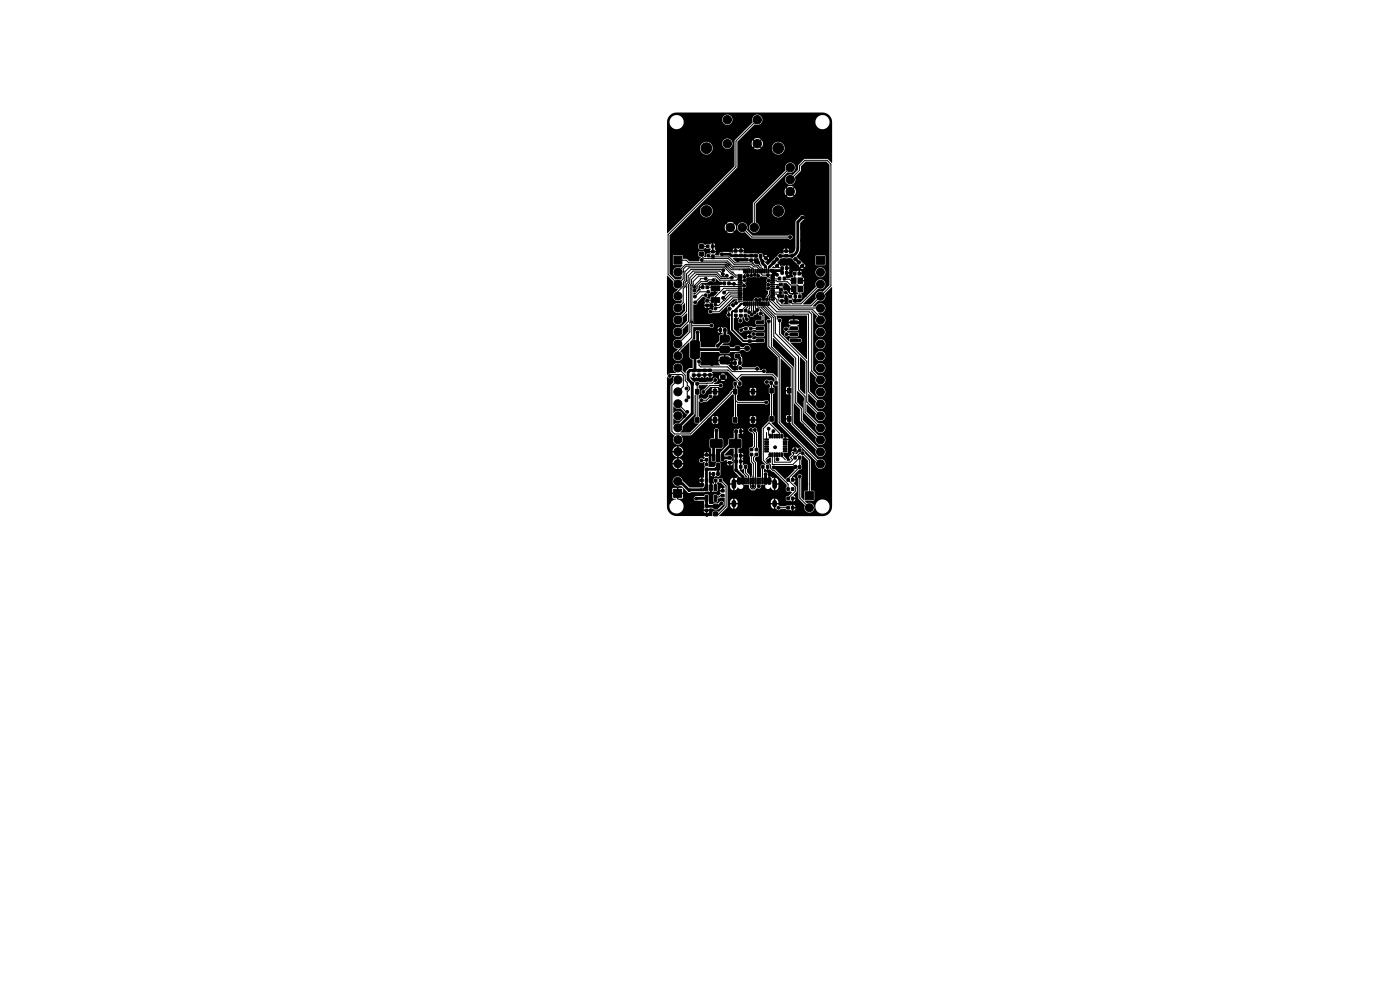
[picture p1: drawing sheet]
<svg xmlns="http://www.w3.org/2000/svg" width="297mm" height="210mm" viewBox="0 0 297 210" stroke-linecap="round" stroke-linejoin="round" font-family="sans-serif">
<g fill="none" stroke="#000" stroke-width=".6">
<path d="M153.1 53.9h1.8l.3 .4h5.2M161.4 54.6l.3 .7M161.8 55.5v.4l.6 .7M163.9 57.4l.9 .9M164.8 55l-1.6 1.7M165.5 54.3h2.5M165.9 57.4h-2.3l.5 .5v.7M165.9 56.9v1M168.7 54.9l.8 .8M170.2 46.2l-.9 .9-.1 6-.3 .6-.8 .5M146.9 73.7l.5 .5M147.4 74.2v4.1l-.2 .3"/>
<path d="M148 70.5v3.1l-.6 .6M150.6 78.6h-4.2l-.4 .4v1.5l.9 .9v6.3l-3.1 3M153.6 72h.1M153.7 76.5l.6 .5h1.6M153.7 71.9l-1.4 1.5M153.8 70v1.8M156.4 73.9l-.2 .3h-8.8M156.4 75.5l.6 .5v1M149.9 99.6v3.9M149.9 99.6h1.8l.6-.6v1.6M151.4 94.7v2.4M152 91.3v2.8"/>
<path d="M153.3 97.1v-.9l2.1-2.1h.6l.2 .1v5.5l1.4 1.5v.8M153.3 97.1h1.5M156.2 91.5v2.4M143.8 102.6h1l1.4 1.5M146.2 104.1h.1M147.7 105.8l2.2-.1 .1 1.7 2.3 .1 .8-.7M148.7 103.9h.1M149.9 103.4l-.6 .5h-2.9l-.2 .2M152.3 100.6h.1M162.4 100.6v1.4M162.4 100.7h.1"/>
</g>
<g fill="none" stroke="#000" stroke-width=".21">
<path d="M160.7 25.4l-4.6 4.5v5.5l-14.4 14.4v8.4l2.1 2.1M167.6 35.6l-7.6 7.6v5.1M167.6 38.1l2-2v-1l1.2-1.1h4.7l.8 .8v25.8l-4.3 4.3h-6.3l-.9-.9v-.4l-.4-.4h-.5M144.4 55.8l-.6-.6h1.8l.5 .5h8.1l1.1 1.2h3.5l.2 .2v.4M144.9 57.5h.1M145.6 59.6h.1M145.6 59.6l-.3 .3v.9M146.3 59v1.1l-.2 .2v7.9l-2.3 2.2M148.8 54.1v.2l.5 .6h5.2l1.3 1.3h3.7l.4 .4h.7l.4 .5v.4M148.9 55.1l.2 .3h5.2l1.2 1.1h3.5l.8 .6v.4M149.7 59.1h-1.1v.2l-1.3 1.3v.3M149.7 59.1h.1"/>
<path d="M149.9 59.7h-1.2l-.9 .9 .1 .5-.3 .3h-.3v.3M149.9 59.7h.1M150.1 59.6h.1M150.1 59.6l-.1 .1M150.1 52.3h-1.3M150.2 54.2l.3 .3h4.2l1.2 1.3h3.7M151.1 54.9h.1M151.2 54.5h.1M151.4 59.4h-1.1l-.2 .2M151.4 54.9h.1M153 59h.1M153.1 58.7h.1"/>
<path d="M153.3 58.1l-.6-.6h-5.7l-1 1v1.4l-.3 .3-.1 .8v5.1l-1.8 1.8M153.4 57.4l-.2-.2h-6.6l-1 .9v1.5M153.6 58.7h.1M153.7 59h.1M153.9 55.7h.1M153.9 56.4h-8.3l-.7 .7v2.1l-1.1 1.1M153.9 56.4l1.3 1.3h.2M153.9 56.5h.1M154 59h.1M154.1 56.1h.1M154.1 56.1h-8.7l-1.6 1.6M154.1 56.1l1.1 1.1h2.3l.3 .3"/>
<path d="M154.2 58.5h-.3l-.2 .2h-.7l-.8-.8h-4.8l-1.1 1M154.3 56.3h.1M154.4 59h.1M154.5 56h.1M154.7 56.2h.1M155 58.9h.1M155 59.4h.1M155.3 58.9h-.5l-.1 .1h-1.9l-.8-.8h-4.2l-1.1 1.1v.9l-.3 .3v7.8M155.4 57.7h.1M155.4 57.7l.6 .7h1M155.5 59.4h.1M156.8 57.2h.1"/>
<path d="M157 60h.4l.4 .4v.2M157 59.2h-.5l-.3 .2h-3.5l-.8-.8h-3.7l-1.2 1.1v.7l-.2 .2-.1 11-2.9 2.9v1M157 58.8h-1.1l-2.1-2h-7.6l-.9 .9v1.7l-.3 .3v1l-1.2 1.2v.9M157.5 48.3l2 2h8.1M158 59.5l-1 .1M158.2 57.5v.5l-.3 .3v.4M158.6 57.5v.9M159.4 57.5v.9M159.5 55.8l.6 .5h.6M159.6 55.8h.1M160.2 57.5v.8h-.1M160.4 54.3h.1"/>
<path d="M160.6 57.5l.1 .8 .1 .2M160.7 56.3h.1M160.7 56.3l.6 .6 .5 .1v.5M160.8 58.5h.1M161.4 57.5v.6l.3 .3h1.2M161.8 55.5v.2M162.2 57.5v-1l.4 .4v.6M163 59.5l.5 .5h.4M163 59.5h.1M163 56.7v.8M163.9 59.6h.8l.2 .2h2.1l.7 .7h1.4l.7 .6-.1 .3M163.9 59.2h1.4"/>
<path d="M164.1 58.6l-.2 .2M164.1 57.9v.3l-.2 .2M164.8 55h.1M165.8 55.7h-.3l-.7 .7M165.9 57.8h.1M168 54.2v.1M168.1 54.2v.1M168.6 58v1.3l-.2 .2h-.6l-.3-.3h-1.2M169.3 52.6h-.1M142.1 79.8l.3-.4h2.2l.4 .4v2.2l-1.2 1.1M143.8 78l1.6 1.6v1.1l.4 .5v.6l.4 .4v.5l-.4 .3v1l.3 .3M145.3 60.8h.1"/>
<path d="M145.3 60.8l-.4 .4v3l-1.1 1.2M146.4 68.3h.1M146.4 68.3v2.1l-2.6 2.6M146.8 69.1h4.2M146.8 68.5h.1M146.8 68.2h.1M147.2 78.6h.1M148.3 76.7v.8l.4 .3h5.7l1 1 6.7-.1M149.7 62.6h-.7l-1.5 1.6M150 60.9h1.8M150.2 61.9h-1.8l-1 1M150.6 78.6l3.9-.1 2.5 2.5v.4"/>
<path d="M153.6 76.6l.1 .1M153.8 71.8l-.1 .1M154.6 66.6h.1M154.6 66.2h.1M154.7 65.4l-.1 1.4M155.6 60.1l.1 .1M155.8 60.4h1.2M156.1 66.9v.8M156.1 64.3l-.4 .4h-.2M156.4 73.9h1.7M157 61.2h-3.4l-1.8 1.7v.6l-.2 .2h-1.6M157 63.2h-1.5l-3 2.9h-1.8"/>
<path d="M157 61.6h-2.9l-.5 .5M157 62h-2.4l-1.2 1.2M157 60.8h-5l-.2 .2-.2-.2M157 62.4l-2.1-.1-2.5 2.5h-.4l-.2-.2M157 62.8h-1.9l-2.5 2.5h-.6l-.2 .2M157 78.1l.2 .1h3.4M157.2 66.9v1l-.2 .2M158.2 66.9v.5l.2 .3M158.2 69.7h-.6l-.4 .4M158.2 64.4v.5l-1.1 1M158.6 64.4v.7l-.4 .5v.3M159 64.4l-.1 1.9"/>
<path d="M159.4 64.4l.1 2.3M159.8 70.9h1.4M159.8 64.4v1.6l.3 .3M160.2 64.4v1l.5 .4M160.4 63.6l.2 .1v.7M161.2 63.6l-.2 .1v.7M161.2 69.7h-1.9M161.4 66.5l.4 .5M161.4 64.4v.8l2.3 2.2v6.2l4.4 4.4v11.9l6 6M161.8 64.4v.7l2.3 2.3v3.9l4.7 4.7v9.5l1.2 1.2v2.5l4.1 4.1M161.8 67h.1M161.9 67v1.3"/>
<path d="M161.9 65.2h.1M162.2 64.4v.6l2.3 2.3v3.4l4.9 4.9v7.1l1.4 1.4v3.4l3.3 3.3M162.6 64.4v.4l1.8 1.8h7.1v16.5l2.6 2.6M163 64.4l1.8 1.8h6.9l.5 .5v12l1.9 1.9M163.1 68.2v5.3l2.2 2.2v14l8.8 8.7M163.7 66.4h.1M163.9 63.6v.2l1.6 1.5 8.6 .1M163.9 61.6h-.4l-.3 .2v.7l-.3 .3v.5l-.2 .2M163.9 62.4h.8l.5 .4v-.1M163.9 62h1.6l.1 .1M163.9 60.8h-.4l-.6 .4M163.9 62.8h-.4l-.3 .2v.7l2 2h7.2l1.7 1.7v.5"/>
<path d="M165 60.9l-.3 .3h-.8M165 60.9h.1M165.2 62.7h.1M165.4 68v2.9l5.7 5.7v8.7l3 2.9M165.6 62.1h.1M165.6 61.4l.5 .5v.7l-.3 .2M165.6 60.4h-2.6M166.7 62.1l.9 .8M166.8 70.9h1.6M168.4 61.3l.2 .2v.7M168.4 69.7l-.1 .1h-1.6M168.4 72.2h1.2"/>
<path d="M168.7 62.9l.1 .1M169.7 61.5v1.4M174.1 60.3l-4.2 4.2h-1.8l-.5-.5M143.8 80.6l-1.3 1.3v9.6l.6 .6h3.4l8.6-8.6 .2-.4h.7M143.8 85.7l1.7 1.7h.3M147.9 81.4h.1M147.9 81.4v7.9M149.9 97.5l-.2 .2h-.9M149.9 97.5h.1M149.9 97.5v1M149.9 99.6h.1M150.7 84.1l-.8 .8h-1.1"/>
<path d="M150.9 94.1h1.1l-.6 .6M151.7 80.6l-.6 .7-3.2 .1M152.3 99l-.3 .3M152.9 81.8h-2.3l-1.4 1.4M153.3 97.1h.1M155.9 82.6v-1.2l.1 3.5 .5 .4h6.1M156 83.6v5.5M156.2 93.9l-.2 .2M156.3 80.4l.9-.9h6.7l.7 .7v1.1M158.2 99v1.3l.6 .6v1.1M159.3 91.2l.8 .8v2.7l-.7 .7M159.4 96.4v1.5l.4 .4v4.8"/>
<path d="M160.1 91.2v.2l.4 .4v3.6M160.5 96.4l-.7 .6v.7l.5 .4v5.3l-.3 .3h-.5l-.3-.3 .1-1.4M161.8 99v3M162.6 91.7v1.5M162.6 81h.8l.3 .3v1.6M163.1 90.9v1.3l.2 .3M163.1 96.5h.2l-.8 .9M163.7 83.4v6M163.8 96.5v2.1h4.4l1.5-1.5v2l-2.5 2.4v.3l1.5 1.5v.9l-1.5 1.5M163.9 98.5v.1M164.1 91.5l-.3 .2v.8M164.4 98.5v.1"/>
<path d="M164.8 96.5l.1 .9M165.3 92.5v-.6l-2.2-2.2-1.2 1.2v6.7l.8 .8h.5l.2 .2v.7l.5 .5h.3l3 2.9v1.1M165.8 96.5v.3l.8 .7M168.7 97l1-.9h.6l1.4 1.5v7.6M169.2 95.5v.4l-.2 .2M169.7 95.5l-.6 .6-1-.1 .2 .4-.6 .7 .5 .4-.6 .5h-3.3v-1.5M149.9 105.7h.1M149.9 103.4h.1M151.8 101.9v1.5M152.9 101.9l1.1 1.2v4.4l-1.6 1.6h-.6M153.3 105.1h-.4l-.4 .3h-.4l-.3 .3M155.9 101l.1 .2h.6l.2 .2v.6h-.5l-.6 .7"/>
<path d="M159.8 103.1l-.1 .1M160.3 102v.1M160.3 100.9v.1M160.8 102v1l.2 .2M163.3 100.7l-.1 .1v1.2h.5l.6 .7M165.2 107.7h-.1M165.2 107.7h2M169.7 101.1v4.6l2 2"/>
</g>
<g fill="#000">
<path d="M142.1 24.5l.7-.5 .7-.1h31a2.04 2.04 0 0 1 2 2v8.6l-1-.8h-4.9l-1.2 1.3-.1 1-1.1 1.1a1.1 1.1 0 0 0-1.6 .9 1.1 1.1 0 0 0 1.4 1.2 1.1 1.1 0 0 0 .6-1.7l1.3-1.2v-1l1-1h4.4l.7 .7v25.5l-1.5 1.4a1.09 1.09 0 0 0-1.2 .2 1.09 1.09 0 0 0-.2 1.3l-1.2 1.2-1.6-.1 3.2-3.2a1.08 1.08 0 0 0 1.6-.8 1.08 1.08 0 0 0-1.3-1.2 1.08 1.08 0 0 0-.7 1.6l-3.3 3.2h-1.6v-.4l-.3-.3 .2-.1 .5 .2v-1.2l-.4 .3-.6-.1-.4-.6 1 .3v-.8h-.6v.5h-.4l-.3-.3-.6 .1-.4-.8 .3-.3v-.5h.7l.7 .7v.3h.7l.2 .2v.9l.9-.1-.1 .4-.4-.2v1.2l.4-.2 .6 .1 .3-.3-.2-1 .5-.2v-1.2l-.2-.3 .3-.2v-.5h-.8v-.3h.8v-.5l-.1-.2-.5-.1 .1-.4h-.5l-.2-.3h.7v-.2h2.9v.2a1.06 1.06 0 0 0 1.6 .8 1.06 1.06 0 0 0 0-1.8 1.06 1.06 0 0 0-1.6 .8h-2.9l-.4-.3v.5h-.3v-.5l-.4 .2-.6-.1-.3 .3 .2 .9-.5 .1-.2 .2-.7-.1-.2-.4 .5-.1 .3-.4h-.5v.5h-.3v-.8h.8l-.1-.3 .1-.4h-.5v.7h-.3v-.8h3.1l.4 .1 .3-.1-.3-.3-.4 .3h-3.1v-.2h.8l-.1-.2-.4-.2v.4h-.3v-.4l-.3 .2-.9-.1-.1-.4-.4 .4 .4 .3v.2h-.3l-.3-.3-.3 .3h-.7l.3-.4 .2 .2 .8-.9-.2-.2 .5-.4v-.3l.4-.1h2.3l.1 .4 1.3 1.1 .1 .4 .4-.3h.4l.3 .3 .1-.3v-.3l-.4 .3h-.4l.5-.6-.4-.1-1.2-1.3h4.1l.1 1.8 1.8 .1 .2-.2v-1.7l-.1-.2h-1.8l-.2 .2-4-.1a2.23 2.23 0 0 0 .8-1.6v-5.4l.6-.7a.53 .53 0 0 0 .2-.8 .53 .53 0 0 0-.9 .1l-.9 1.1-.1 5.6a1.16 1.16 0 0 1-.9 1.2h-.5l.1-.4h-1.2l.1 .4h-1l-.4 .6-.3 .1-1.7 1.7-.6-.5 .1-.2 .4-.2-.6-.5h.5l.3 .3v-.6l-.3 .3h-.5l-.3-.6h.2l.4 .4 .3-.3-.4-.2-.5 .1-.3-.4-.7 .1-.3-.2-2.9 .1 .1-.4h-2.4l.1 .4-.6-.4h-1.8a.61 .61 0 0 0-.5 .8h-.8l-.2-.3 .2-.4h-1.2l.1 .5a.55 .55 0 0 0-.7-.2 .55 .55 0 0 0-.2 .7h-.4l.1-1-.4-.3h-.7l-.2 .3v.7l.5 .4-.3 .4-.1 .4h-2l-.6-.5h-.8l-.2-.8h-1.8l-.1 .2v1.8l.1 .1h1.9l-.4 .6a1.09 1.09 0 0 0-1.5 .3 1.09 1.09 0 0 0 .3 1.5 1.09 1.09 0 0 0 1.4-.1v.5l-.2 .3h-1.1l-1.3-1.3v-6h6.1l.1 .6 .2 .3h.8l.3-.3 .5 .2 .6-.2 .2 .2-.2 .4h.5l-.1-.5h.4v.5h.4v-.1h15.6l-.1-.3-.3-.1-.1 .4h-.3v-.4l-.3 .1-.1 .3h-14.4h4.1v-.5h.3v.5l1.6-.1-.1-.2-.4-.2v.5h-.3v-.5l-.4 .2-.3-.2h-.5l-.4 .4h-3.6l-.2-.2 .1-.4h-.4v.3h-.3v-.6h.7l-.1-.3-.2-.2-.1 .5h-.3v-.5l-.4 .3-.6-.2-.3 .3-.5-.3h-.7l-.4 .3h-6.1l.1-2.1 1.7-1.7h9.9l.3 .8 .5-.6 .3 .3-.6 .5 .1 .1a1.19 1.19 0 0 0 1.4-.1l-.6-.5 .2-.3 .6 .6 .2-.8h.3v.1a1.14 1.14 0 0 0 1.6 .9l1.5 1.4h7.7a.52 .52 0 0 0 .8 .1 .52 .52 0 0 0 0-.8 .52 .52 0 0 0-.8 .1h-7.5l-1.3-1.2 .2-.6h.3a1.1 1.1 0 0 0 1 1.1 1.1 1.1 0 0 0 1.2-.9 1.1 1.1 0 0 0-.8-1.2v-2.5h3.5a1.35 1.35 0 0 0 1.8 1.3 1.35 1.35 0 0 0 .4-2.3 1.35 1.35 0 0 0-2.2 .8v.2h-3.5v-1.4l2.8-2.8h3.3l.3 .9 .5-.6 .3 .2-.6 .6a1.18 1.18 0 0 0 1.5 0l-.6-.6 .2-.2 .6 .6 .1-.1a1.19 1.19 0 0 0-.1-1.4l-.6 .6-.2-.3 .6-.5-.1-.1a1.19 1.19 0 0 0-1.4 .1l.6 .5-.3 .3-.5-.6-.3 .6h-3.3l4-4a1.1 1.1 0 0 0 1.6-.9 1.1 1.1 0 0 0-1.4-1.1 1.1 1.1 0 0 0-.6 1.6l-6.9 6.9-.1 4.2-.5 .4-.3 .6h-.3a1.09 1.09 0 0 0-1.1-1 1.09 1.09 0 0 0-1.1 1h-.3l-.2-.7-.6 .6-.2-.2 .6-.6-.1-.1a1.19 1.19 0 0 0-1.4 .1l.6 .6-.3 .2-.5-.6-.3 .7h-9.9l3.5-3.5h1.2a1.35 1.35 0 0 0 1.9 1.3 1.35 1.35 0 0 0 .3-2.3 1.35 1.35 0 0 0-2.2 .8v.2h-1.2l9.1-9.2v-5.1h3.1l.2 .8 .5-.5 .3 .2-.6 .5 .1 .1a1.19 1.19 0 0 0 1.4-.1l-.1-.1h2.5a1.35 1.35 0 0 0 1.8 1.4 1.35 1.35 0 0 0 .4-2.3 1.35 1.35 0 0 0-2.2 .7v.2h-2.5l-.5-.4 .3-.2 .5 .5 .1-.1a1.19 1.19 0 0 0-.1-1.3l-.5 .5-.3-.2 .6-.6h-.1a1.19 1.19 0 0 0-1.4 0l.6 .6-.3 .2-.5-.5-.2 .6h-3.1v-.4l3.7-3.6h.1a1.09 1.09 0 0 0 1.5-.6h11.3v.2a1.51 1.51 0 0 0 2.3 1.2 1.51 1.51 0 0 0 0-2.6 1.51 1.51 0 0 0-2.3 1.2h-11.3v-.1a1.11 1.11 0 0 0-1.2-1.4 1.11 1.11 0 0 0-.8 1.7l-3.9 3.8v5.5l-14.2 14.2-.1-18.2h7a1.35 1.35 0 0 0 1.9 1.4 1.35 1.35 0 0 0 .3-2.3h2.5v.2a1.09 1.09 0 0 0 1.7 .8 1.09 1.09 0 0 0 0-1.9 1.09 1.09 0 0 0-1.7 .9l-2.6-.1a1.35 1.35 0 0 0-2.1 1h-7v-5.5h.5v.2a1.5 1.5 0 0 0 1.9 1.4 1.5 1.5 0 0 0 1-2.1h8.3v.2a1.09 1.09 0 0 0 1.7 .8 1.09 1.09 0 0 0 0-1.8 1.09 1.09 0 0 0-1.7 .8h-8.3l-.1-.2a1.51 1.51 0 0 0-1.6-.7 1.51 1.51 0 0 0-1.2 1.4h-.5l.2-.7zM170.9 34.3h4.4v2.7h-2.6v2h2.6v2.7h-2.6v2h2.6v5h-5.4v-.4a.18 .18 0 0 0 .3 .1 .18 .18 0 0 0 0-.3l-.3 .2v-.5h4.9v-1.4h-4.9v-.5h4.9v-1.7h-2.6v-3h2.6v-1.7h-2.6v-3h2.6v-1.7h-3.9zM141.5 58.5l1.4 1.2a1.16 1.16 0 0 0 .9 1.7l-.2 .2a1.31 1.31 0 0 0-.5 2 1.22 1.22 0 0 0 1.5 0v.5l-.2 .3a1.08 1.08 0 0 0-1.6 .7 1.08 1.08 0 0 0 1.2 1.3 1.08 1.08 0 0 0 .8-1.6l.5-.5v1.6l-.9 1a1.08 1.08 0 0 0-1.6 .8 1.08 1.08 0 0 0 1.2 1.2 1.08 1.08 0 0 0 .8-1.5l1-.9v1.6l-1.4 1.4a1.08 1.08 0 0 0-1.6 .7 1.08 1.08 0 0 0 1.2 1.3 1.08 1.08 0 0 0 .8-1.6l1.2-1.2v1.6l-1.6 1.7a1.1 1.1 0 0 0-1.6 .7 1.1 1.1 0 0 0 1 1.4l-.2 .2a1.33 1.33 0 0 0-.5 2 1.06 1.06 0 0 0 1.6-.2 1.06 1.06 0 0 0-.4-1.5l1.9-2v3a.84 .84 0 0 0 .7 .7v1.7l-.8 .2-.5 .5-.2 .5-.6-.6a1.08 1.08 0 0 0-.5-1.5 1.08 1.08 0 0 0-1.5 .6 1.08 1.08 0 0 0 .6 1.4h-1.1l-.8 .4zM148.2 60.7l.6-.7h1.1l.6-.3h.4a.54 .54 0 0 0 .9 0 .54 .54 0 0 0-.2-.8l1 .8 .5 .1v.2h.6v.2l-.6 .1-.1 .2-2.1-.1-.3 .2-.3-.2-.7 .1-.4-.2v.6l-.2 .2h-.5l.2 .5-.4 .1-.8 .7-.4 .1v-.4a.53 .53 0 0 0 .8-.5l.3-.4v-.5l.7 .1v-.5l-.3 .1-.1 .3zM155.4 54.8h3.3l.1 .2h1.2v-.2l.8-.1 .5 .9v.5l.3 .4h-.2l-.5-.5a.81 .81 0 0 1-1-.4l.1-.3-3.9 .2zM158.4 58.9l.5-.1a.73 .73 0 0 0 .9-.1l.5 .1a.62 .62 0 0 0 .7 .2 .62 .62 0 0 0 .4-.5l1.5 .4 .4-.1v.2a.58 .58 0 0 0-.7 .3 .58 .58 0 0 0 .1 .7l-.2 .3 .1 .4a.58 .58 0 0 0 .3 1v.7l-.3 .6a.7 .7 0 0 0-.4 .8h-.5a.59 .59 0 0 0-.2-.6 .59 .59 0 0 0-.7 0 .54 .54 0 0 0-.7 0 .54 .54 0 0 0-.2 .6h-2.1l-1.1 .5-.1-.4h.8l.2-.2v-2.5a.59 .59 0 0 0 .7-.4 .59 .59 0 0 0-.3-.8 .59 .59 0 0 0 .5-.3 .59 .59 0 0 0-.2-.7zM147.1 64.6h.1a.52 .52 0 0 0 .5 0 .52 .52 0 0 0 .3-.5l1.1-1.2h.2a.54 .54 0 0 0 .7 .1 .54 .54 0 0 0 .2-.6l.4-.1 .2-.5 1.6 .1-.9 1-.7 .1-.1 .4-.9-.1-.3 .3 .1 .6-.2 .4h1.2l-.2-.4 .2-.2 .2 .3 .5 .1 .2 .6-.2 .4 .1 .4h-.3a.52 .52 0 0 0-.7 0 .52 .52 0 0 0 0 .7 .52 .52 0 0 0 .7-.1h1.6l2.9-2.9h.8v.3a.62 .62 0 0 0-.8 .4l-.4 .1-.2 .2v.4h-.4l-.4 .4 .1 1.1a.56 .56 0 0 0-.1 .7 .56 .56 0 0 0 .7 .2v2.8l2.6 2.6 1.8 .1 2.8-.1 .2-.7-.3-.3h-1.4l-.4 .3h-.6l.1-.4h-1.3l.2 .4h-.7l-.8-.8 1.8 .1v-.5h.3v.5l.7 .1 .3-.2 .4 .3 1.4-.1 .2-.2v-.5l-.2-.3-1.8 .1a.56 .56 0 0 0-.9 .3l-.6 .1-.3 .3h-1.3l-1.2-1.2h.8a.54 .54 0 0 0 .5 .6 .54 .54 0 0 0 .6-.5l.3 .1h.4l.2-.2 .4 .2h.4l.3-.2 .8 .2h1.4l.2-.3v-.5l-.3-.3h-1.4l-.3 .3-1.1-.2-.3 .3-.3-.3h-.4l-1.2 .5-.2 .3h-.8l-.2-.3v-2.2h.2v-.5l.3-.1 .1 .6 .4-.2 .2 .2a.51 .51 0 0 0-.4 .7 .51 .51 0 0 0 .7 .3 .51 .51 0 0 0 .3-.7v-.4a.28 .28 0 0 1 .3 0 .28 .28 0 0 1 .1 .3 .52 .52 0 0 0 .9 .4 .52 .52 0 0 0-.1-.9v-.5l.3 .1a.51 .51 0 0 0 .4 .4 .51 .51 0 0 0 .5-.1l.1-.3 .4-.1 .2-.4h.2l.1 .4 .3 .3 .4 .1v.7l-1.2 .1-.2 .3 .1 .6 .3 .1h1.3l.3-.1v-1.9l-.3-.6-.3-.3h-.4v-.4l-.6-.5a.4 .4 0 0 1 .4-.1 .4 .4 0 0 1 .2 .4l2.1 2.1v.2a.52 .52 0 0 0-.6 .2 .52 .52 0 0 0 .1 .7v4.9l2.2 2.4v4.1l-1-.8h-1.6a.54 .54 0 0 0 0-.8 .54 .54 0 0 0-.8 .1h-.5a.54 .54 0 0 0-.2-.7 .54 .54 0 0 0-.7 .1h-2.7l-.3-.3 .3-.5v-1.1l-.7-1.1-.9 .1-.1 .2v.6a.56 .56 0 0 0 .6 .4v.3l-.3-.1v1.2l.4-.2 .3 .2-.3 .4 .1 .5h-1.1l-1-1 .4-.2h.5l.1 .2 .3 .1v-.4l-.9 .1 .1-.5 .8 .1v-.5l-.3 .1-.1 .3h-.4v-.2h-2.6l.1 .5 .3 .4h-4a.47 .47 0 0 1 0-.8l-.1-.3-.3-.2 .1-.2h3.9v.3h2.6v-.3l-.1-.3-.5-.3h-.5v.9h-.3v-.9l-.8 .1-.4 .5h-3.9l.1-.3 .1-1h3.8l.5 .4h1.4l.6-.4h1.3l.5-.1 .4-.4 .7 .1a.71 .71 0 0 0 1.1 0 .71 .71 0 0 0-.2-1.1 .71 .71 0 0 0-1 .4h-.6l-.4-.3h-.6l-.5 .4h-.7l-.5-.5h-1.3l.3-.4h1l.3-.2 .1-.2v-1l-.1-.3-.5-.2v-1.2l-.3-.2-.6 .1-.4-.2v1.2h.3l-.1 .3a.58 .58 0 0 0-.7 .5v1l-.6 .6-.1 .6-3.1 .1-.3-3.5h3.8l.2 .3 .3 .1v-.4h-4.3a.5 .5 0 0 0-.5-.2 .5 .5 0 0 0-.4 .4v1.6h-.7l.3-.4v-1.8h5.6v-.4l-.3 .1-.2 .3h-5.1v-.4h3.5a.51 .51 0 0 0 .7 0 .51 .51 0 0 0 0-.7 .51 .51 0 0 0-.8 .1h-3.4v-3.8h2.3l.2 .3 .6 .1 .4-.4-.4-.1v.5h-.3v-.5l-2.8 .1zM146.5 79.9l.4 .3h.5l.3-.2 .4 .2v-.5h.3v.5l.5-.3 .4 .2v-.4h.4v.4l.3-.2 .8 .2 .3-.2h1.5l.1 .6 .4-.5h.5l.4 .5 .2-.4-.2-.5-.4 .4h-.5l-.4-.4-.1 .3h-1.5l.1-.2h-.4v.4h-.3v-.4h-3.2v.5h-.3v-.6l.2-.2 5.7-.1 .5 .5 .4-.5-.4-.1-2.2 .1-.2-.4 .2-.1h3.1l2.2 2.2-.1 .2-.2-.3h-.4l-.3 .1v.6l.1 .7-.2 .5h-.3l-.3 .6-6.2 6.1-.1-1-.3-.2v-3.3a.66 .66 0 0 0 1 .2h.8l.6-.6a.6 .6 0 0 0 .6-.7h1l.2-.7h-.6v.7h-.3v-.7h-.5l-.1 .4a.52 .52 0 0 0-.7 .6l-.5 .4h-.5a.57 .57 0 0 0-.9 .2l-.1-.9 .3-.2v-1.1l-.3-.3v-.5l.2-.1 1.8-.1-1 1.1a.51 .51 0 0 0-.5 .5 .51 .51 0 0 0 .6 .5 .51 .51 0 0 0 .4-.6l.5-.6h.8v.4h1.4v-.4l-.3-.2h-.3v.6h-.3v-.6h-.4l-.1 .2h-.8l.5-.4h1.8a.51 .51 0 0 0 .8 0 .51 .51 0 0 0-.1-.7 .51 .51 0 0 0-.7 .1l-1.1-.1 .2-.3 .4-.1 .2-.3 1.1 .1 .5-.1-.4-.5-.5 .5h-.7a.55 .55 0 0 0-.6-.6 .55 .55 0 0 0-.4 .7l-.3 .2-1.2 .1h-1.3l-.3-.2h-.4l-.4 .2-.8-.8zM165 63.3h.4l-.1 .4h1.2l-.2-.4 .1-.7h.4l.6 .8-.3 .3v.5l.6 .4h-1.9l-.1-.2 .7-.1 .1-.3h-.5v.4h-.3v-.4h-.5zM169.7 75.7l1.1 1.1v6.8l-1.1-1.1zM164.7 66.9h6.5v9.3l-3.5-3.4 1.6-.1a.54 .54 0 0 0 .8-.5 .54 .54 0 0 0-.8-.5h-1.6l-.2 .1-.2 .6-1.6-1.6v-1h.5l.1 .3 .4 .2a.54 .54 0 0 0-.3 .8 .54 .54 0 0 0 .8 .1l.5 .3h1.4l.3-.2v-.6l-.2-.3h-1.5l-.4 .2-.4-.3 .3-.2h2.1l.1-.7-.3-.3 .3-.2 .1-.4h-2.2l.1 .4 .3 .2-.3 .4h-.3a.5 .5 0 0 0-.5-.2 .5 .5 0 0 0-.4 .5h-.5v-1.4l.2-.2 3.6-.1-.2-.3h-.7v.4h-.3v-.4h-.6l-.4 .4h-1.4a.53 .53 0 0 0-.4-.7 .53 .53 0 0 0-.7 .4zM141.5 80a.6 .6 0 0 0 .6 .2 .6 .6 0 0 0 .5-.5l.5 .1a1.16 1.16 0 0 0-.2 1.3l-.7 .7v9.7l.9 .9a1.08 1.08 0 0 0 .2 1.8 1.08 1.08 0 0 0 1.6-.8h5.6v1.4l.4 .4v2.6l.2 .2h.5l.3-.3v-2.5h1.2l.3-.4v-1.5l-.2-.3-.7-.1v-1.4a.51 .51 0 0 0-.4-.6 .51 .51 0 0 0-.6 .4v1.6l-.7 .1-.3 .4h-5.6l-.2-.6-.2-.4 2.1-.1 2.7-2.7 1.7 .1a1.02 1.02 0 0 0 1.4-.1v-.4h-.6v.7h-.3v-.7h-.5v.4h-1.7l1.1-1.1h.6v.4h1.4v-.4l-.3-.2h-.3v.6h-.3v-.6h-.4l-.1 .2h-.6l5-4.9 .3 .2v1.2v3.3l-.3 .2v1.2l1 .1 .2-.2 2.5 .1a1.02 1.02 0 0 0 1.3-.1v-.4h-.5v.7h-.3v-.7h-.5v.4h-2.5v-1.1h2.5v.4h1.3v-.4l-.1-.2h-.4v.6h-.3v-.6h-.4l-.1 .2h-2.5l-.3-.2v-2.6h5.9a.51 .51 0 0 0 .7 0 .51 .51 0 0 0 0-.8 .51 .51 0 0 0-.8 .1h-5.5l-.3-.2v-1l.3-.2h2.5l.2 .3a.85 .85 0 0 0 1.1-.2v-.5h-.5v.7h-.3v-.7h-.5v.4h-2.5v-1.1h2.5v.4h1.3v-.4l-.2-.2h-.3v.6h-.3v-.6h-.4l-.1 .2h-2.5l-.3-.1 .1-.7 .4 .2h.4l.2-.2v-.6l-.6-.8 .6-.5h6.4l.5 .6v.3l-.2 .3-.3-.3h-.7a.52 .52 0 0 0-.8 0 .52 .52 0 0 0 .1 .8 .52 .52 0 0 0 .7-.1l.3 .4v.3l-.3 .2v1.1l.3 .2v4.5l-.3 .2v1.1l-1.5 1.5v6.8l.8 .8-.1 .2-.3-.2-.6 .2 .1 2.4-.5 .1-.4-.1v-3l-.4-.5v-.5l.2-.2 .5-.1 .1-.2v-.4l-.2-.3 .2-.3v-.4l-.2-.3v-3.2l-.1-.2a.82 .82 0 0 0-.5-.8l-.5 .2a.54 .54 0 0 0-.9 .1 .54 .54 0 0 0 .6 .7l.3 .4v2.5l-.8 .6v.4l.2 .3-.2 .3v.4l.2 .3v1.1l.4 .5-.1 2.7h-.3l-.1-.5-.5-.5 .1-1.5-.3-.2-.6 .1-.2-.2 .2-.4h-.4v1.7l.4-.3 .2 .1v.9l.5 .8h-.3l-1.2-1.5 .1-2.4h.3v.4h.4l-.2-.4 .2-.5h-.4v.5h-.3v-.8h.7l-.1-.3-.3-.1v.4h-.3v-.4h-.3v-.9l.5-.1 .2-.3v-1.5l-.2-.3-.5-.1v-.8l.9-.1 .1-.4h-.4v.5h-.4l.1-.8h.7l-.1-.3-.3-.1v.4h-.3v-.4l-.4 .2-.6-.1-.3 .1-.1 1.8-.9 .2-.2 1.1-1.7 1.9v1.6l.1 .3h.6l.3-.4h.5l-.1 .4h1.3l-.3-.4 .2-.3-.2-.6-1.4-.1v-.2l1.2-1.2h.6l.1 4.6 1 1.2-.5 .4-.4-.1v.6h-.3v-.6l-.4 .3-.2 .9h.5v.3h-.5v.5l.2 .4 .4 .3v-.5h.3v.5l.4-.2 .3-.4a.63 .63 0 0 0 .9 .3 .63 .63 0 0 0 .3-.8h1.2v.6l.6 .5h.6l.4-.5a.6 .6 0 0 0 .8 .1 .6 .6 0 0 0 .2-.8l.8 .1a.66 .66 0 0 0 .4 .8 .66 .66 0 0 0 .8-.3l.2 .3 .4 .3 .1-.5h.3v.5l.3-.2 .3-.3v-.7h-.5v-.3h.5v-.6l-.3-.4-.3-.2v.6h-.3v-.6l-.4 .2-.4-.4-.1 1.6-.2-.1v-.4l-.2-.1 .2-.2-.2-1.1a.57 .57 0 0 0-.2-.6 .57 .57 0 0 0-.6-.1v-.6a.32 .32 0 0 1 .5 .2l.1-.6h.3v.6l.3-.1 .4 .4 .4 .1 2.8 2.7-.1 1.3 .2 .2 .6-.1 .4 .2-.7 .8-.5 .2-.1 .6 .3 .2 .6-.1 .3 .2h.5l.3-.3-.4-.1v.4h-.3v-.5l.2-.2h.5l-.1-.4-.3-.2 .7-.8v-1l-.7-.7 .3-.2 .1-.4h-.5l-.2-.2 .7-.2-.4-.3v.4h-.3v-.4l1.6-1.6 .5-.2-.1-1.8 .1-.3 .1-.7h.2l1 1.1v6.3l-.7 .2-.1 1.9-.6-.6v-4a.52 .52 0 0 0 .1-.7 .52 .52 0 0 0-.8 0 .52 .52 0 0 0 .1 .7v4.2l1.4 1.5a1.06 1.06 0 0 0 .8 1.5 1.06 1.06 0 0 0 1.1-1.4h.3v.3a1.51 1.51 0 0 0 2.3 1.1 1.51 1.51 0 0 0 0-2.5 1.51 1.51 0 0 0-2.3 1.1h-.3l-.1-.1a1.15 1.15 0 0 0-1.4-.5l-.5-.5h1.9l.2-.2-.1-1.8-.7-.2v-6.5l-1.2-1.3-.1-.4-.5-.2-.2-.6h-.5a.34 .34 0 0 1-.6-.1l-.3 .7-.5 .1a.38 .38 0 0 0-.1 .6l-.6 .7 .3 .6-.2 .1h-.6v-.3l-.7-.7v-.6l.9-.1 .1-.7 1.3 .1v-.5l-.3 .1-.1 .3h-.9l.1-1.9h-.7l-.2-.3h.9l-.1-.2-.5-.1v.3h-.3v-.3l-.2-.1-.1-.7-.4-.1-2.1-2.2 .7-.3-.1-1.1-.2-.2v-4.5l.3-.2-.1-1.1-.2-.2 .1-.6 .3 .3h.6v8l8.1 8.1a1.08 1.08 0 0 0 .8 1.5 1.08 1.08 0 0 0 1.2-1.2 1.08 1.08 0 0 0-1.6-.8l-7.9-7.9 1.2-.1 .1 .2 .4 .1v-.7h-.5v.4h-1.2v-1.1h1.2v.4h.5v-.6h-.4l-.1 .2h-1.2v-4.9h1.2l.1 .2 .4 .1v-.7h-.5v.4h-1.2v-1.1h1.2v.4h.5v-.6h-.4l-.1 .2h-1.2l.1-6.3 2.1 2.1v3.9l-.2 .1v1.6h.2v4.3l-.2 .1v1.6l5.5 5.7a1.07 1.07 0 0 0 .9 1.5 1.07 1.07 0 0 0 1.1-1.3 1.07 1.07 0 0 0-1.6-.7l-5.1-5.2v-11.8l-4.4-4.4v-1.8l4.5 4.4v9.5l1.2 1.2 .1 2.6 3.3 3.4a1.07 1.07 0 0 0 .8 1.5 1.07 1.07 0 0 0 1.2-1.2 1.07 1.07 0 0 0-1.5-.8l-3.3-3.2v-2.6l-1.2-1.2v-2.4l1.4 1.3v3.4l2.6 2.6a1.08 1.08 0 0 0 .7 1.6 1.08 1.08 0 0 0 1.3-1.1 1.08 1.08 0 0 0-1.5-.9l-2.5-2.5v-1.6l2 2a1.07 1.07 0 0 0 .8 1.6 1.07 1.07 0 0 0 1.2-1.3 1.07 1.07 0 0 0-1.5-.7l-2.1-2.1v-1.6l1.6 1.6a1.07 1.07 0 0 0 .8 1.5 1.07 1.07 0 0 0 1.2-1.2 1.07 1.07 0 0 0-1.5-.8l-1.7-1.6h1.1a1.06 1.06 0 0 0 1.4 1 1.06 1.06 0 0 0 .4-1.7 1.06 1.06 0 0 0-1.8 .5v.2h-1.1l-.1-.2v-4.1l1.3 1.3a1.07 1.07 0 0 0 .8 1.5 1.07 1.07 0 0 0 1.2-1.2 1.07 1.07 0 0 0-1.5-.8l-1.1-1.1v-.5h.5a1.06 1.06 0 0 0 1.4 1.1 1.06 1.06 0 0 0 .4-1.8 1.06 1.06 0 0 0-1.8 .5v.2h-.5v-2.6h.5a1.06 1.06 0 0 0 1.4 1.1 1.06 1.06 0 0 0 .4-1.7 1.06 1.06 0 0 0-1.8 .4v.2h-.5v-2.5h.5a1.06 1.06 0 0 0 1.4 1.1 1.06 1.06 0 0 0 .4-1.8 1.06 1.06 0 0 0-1.8 .5v.2h-.5v-2.5h.5a1.06 1.06 0 0 0 1.4 1 1.06 1.06 0 0 0 .4-1.7 1.06 1.06 0 0 0-1.8 .5v.2h-.5v-3.8l-.4-.6h.2l1 1.1a1.07 1.07 0 0 0 0 1.7 1.07 1.07 0 0 0 1.7-.5 1.07 1.07 0 0 0-1-1.4l-.4-.5a1.1 1.1 0 0 0 1.4-.5 1.1 1.1 0 0 0-.5-1.5 1.11 1.11 0 0 0-1.5 .6h-.6l1.1-1.2a1.11 1.11 0 0 0 1.3-.2 1.11 1.11 0 0 0 .2-1.3l1.5-1.4v46.5a2.04 2.04 0 0 1-2 2.1h-21.9l1.7-1.8v-1.2h.6v.2h.5v.3h-.5a.82 .82 0 0 0 .6 .9v-.5h.3v.5l.6-.4 .1-.5h-.5v-.3h.5v-.2h7v.2h.5v.3h-.5a.82 .82 0 0 0 .7 .9v-.5h.3l.1 .5a.66 .66 0 0 0 1 .1h1.1l.3 .2 .6-.1 .3 .2h.5l.2-.1 .1-.4h-.4v.5h-.3v-.8l.7-.1-.4-.3v.4h-.3v-.4l-.4 .2-.6-.1-.3 .2h-1.2l-.3-.2-.1-.2h-.5v-.3h.5a.82 .82 0 0 0-.6-.9v.5h-.3v-.5l-.5 .2-.2 .5h-7l-.2-.5-.5-.2v.5h-.3v-.5l-.4 .2-.2 .5h-.6v-3.5l-.9-1-.2-.5-.6-.1-.2 .3-.3-.3h-.5l-.2 .3 .1 .9-.5-.1v1.9l.4-.2 .6 .1 .3-.4 .9 .1v-.5l-.4 .2-.1 .2h-.4l-.2-1.5 .2-.2 .3 .2 .4 .1 .7 .7v.3h-.2v.5l-.2 .2-.6 .1 .2 .4-.5 .4-.4-.3-.7 .2v1.3l.2 .3h.5l.3-.3v-.6l.6-.2 .8 .1v1.8l-1.2 1.2-.4-.2h-.8l-.2 .2v.9h-7.5a2.05 2.05 0 0 1-2.1-2.2h.5v.2a1.5 1.5 0 0 0 1 1.3 1.5 1.5 0 0 0 1.6-.4h4.7l.2 .4h.6l.3-.1 .1-.3h-.5v.4h-.3v-.4h-5.1a1.5 1.5 0 0 0 .3-1.5 1.5 1.5 0 0 0-1.3-1v-.8h.3v.7l3.3-.1 .1 .4 .3 .2 1.8-.1 .1 1.5-.2 .4h1.2v-.2l1.8 .1 1.1-.8a.5 .5 0 0 0 0-.8 .5 .5 0 0 0-.7 0l-.4 .4-1.9 .1v-1.8l-.3-.3-.5 .1-.3 .3h-1.7l-.4 .5h-2.4l.1-.9h-.7v-.3h.7v-.8l-.2-.2h-.8v.7h-.3v-.7l-.9 .1-.1 .9h.7v.3h-.7v.8l.1 .2h.7v.1a1.5 1.5 0 0 0-1.4 1.4h-.5v-5.3h1.2a1.06 1.06 0 0 0 1.4 1.1h.5l1.2 1.2a.52 .52 0 0 0 .8 .1h2.7l1-.2 .4 .2v-1.9h-.3v-1.7h.4l.1 .2 .3 .2v-.5l-.8 .1v-.7h.4v.3h.5l.2 .2v.6l.5-.2a.51 .51 0 0 0 .6 .1 .51 .51 0 0 0 .2-.6v-2.2l1.4 .1a.66 .66 0 0 0 .9 .3l.2-.1 .2-.3h-.5v.4h-.3v-.4h-1.9l-.2-.3h-.5l-.2 .2-.1 .5-.3 .3h-1.2l.1-.6-.2-.4 .2-.3v-.4a.34 .34 0 0 1 .1-.6h-1.2v.1a.3 .3 0 0 1 .2 .3 .3 .3 0 0 1-.2 .3 .53 .53 0 0 0-.7-.2 .53 .53 0 0 0-.2 .7 .53 .53 0 0 0 .7 .2l.4-.1-.1 .7 .2 .3-.2 .4v1.9h-.3v1.2h.3v.5l-.3 .4h-2.8l-1.4-1.3h3.4l.2 .3 .3 .1v-.4h-3.9l-.2-.4 4.1 .1v-.5l-.3 .1-.2 .3-3.6-.1a1.06 1.06 0 0 0-1.1-.5 1.06 1.06 0 0 0-.9 .9h-1.2v-3.8h1.8v.3h-.6a1.14 1.14 0 0 0 1 1v-.7h.3v.7h.1a1.15 1.15 0 0 0 .9-1h-.7v-.3h.7l-.1-.1a1.15 1.15 0 0 0-.9-.9v.7h-.3v-.7h-.2a1.15 1.15 0 0 0-.8 1h-1.2v-2.5h1.8v.3h-.6v.1a1.15 1.15 0 0 0 1 .9v-.7h.3v.7l.6-.3 .3-.4h5.6l-.1-.2-.3-.2-.1 .4h-.3v-.4l-.3 .2-.1 .2h-4.4l.1-.3h-.7v-.3h.7l-.1-.2a1.15 1.15 0 0 0-.9-.8v.6h-.3v-.6h-.2a1.15 1.15 0 0 0-.8 1h-1.2z"/>
<path d="M142.8 86.2l.1 .1a1.12 1.12 0 0 0 1.4 .3l1.2 1.2 .4 .1-1.8 1.8a1.3 1.3 0 0 0-1.2 .5l-.1-1.4a1.09 1.09 0 0 0 1.7 .2 1.09 1.09 0 0 0 0-1.6 1.09 1.09 0 0 0-1.6 .2zM147.4 83.8l.2 .1v4.4l-.2 .3v1l.1 .2 .8 .1-1.9 1.8h-2.1a1.11 1.11 0 0 0 .5-1.3l2.5-2.5zM162.6 97.7l.7-.6h.2v1.1l-.7-.1zM163.8 98.9h4.3l.1 .5 .4 .2-1.8 1.8-.2 .3-2.2-2.2-.4-.1-.2-.2zM156.2 101.9h.6l.2 .2-.1 .5-.2 .1v-.5h-.5z"/>
</g>
<g fill="#000" stroke="#000" stroke-width=".21">
<path d="M143 54.3h1.7v1.7h-1.7zM148.4 51.9h.8v.8h-.8zM148.4 53.5h.8v.7h-.8zM149.9 52h.5v.5h-.5zM150.9 52h.5v.5h-.5zM151 54.1h.5v.5h-.5zM151 53.1h.5v.5h-.5zM155.8 54h.5v.4h-.5zM155.8 53h.5v.5h-.5zM156.9 53.9h.6v.5h-.6zM156.9 53h.6v.4h-.6zM156.6 58.3h.8v.1l-.8 .1z"/>
<path d="M156.6 58.7h.8v.1l-.8 .1zM156.6 59.1h.8v.1l-.8 .1zM156.6 59.5h.8v.1l-.8 .1zM156.6 59.9h.8v.1l-.8 .1zM157.8 57.1l.1 .1v.7h-.1zM158.2 57.1l.1 .1v.7h-.1zM158.4 59h4v4h-4zM158.6 57.1l.1 .1v.7h-.1zM159 57.1l.1 .1v.7h-.2zM159.4 57.1l.1 .1v.7h-.2zM159.1 54h.5v.5h-.5zM159.1 54.9h.5v.5h-.5z"/>
<path d="M159.8 57.1l.1 .1v.7h-.2zM160.1 54h.5v.5h-.5zM160.2 57.1l.1 .1v.7h-.2zM160.6 57.1l.1 .1v.7h-.2zM161.1 54h.5v.5h-.5zM161 57.1l.1 .1v.7h-.2zM161.5 55.3l.3-.2 .3 .4-.4 .3zM161.4 57.1l.1 .1v.7h-.2zM161.8 57.1l.2 .1-.1 .7h-.2zM162.3 54.5l.5 .2-.3 .4-.4-.3zM162.2 57.1l.2 .1-.1 .7h-.2zM162.6 57.1l.2 .1-.1 .7h-.2z"/>
<path d="M163 57.1l.2 .1-.1 .7h-.2zM164.1 55.4h.2l.2 .3-.4 .4-.3-.4zM163.5 59.9h.8v.1l-.7 .1zM163.5 59.5h.8v.1l-.7 .1zM163.5 59.1h.8v.1l-.7 .1zM163.5 58.7h.8v.1l-.7 .1zM163.5 58.3h.8v.1l-.7 .1zM164.7 54.7l.2-.1 .3 .4-.3 .4-.4-.4zM164.7 56.1h.2l.3 .3-.4 .3-.3-.3zM165.4 54l.2-.1 .3 .4-.3 .4-.4-.3zM165.7 56.6h.5v.5h-.5zM165.1 58.8h.5v.6h-.5z"/>
<path d="M165.7 57.6h.5v.5h-.5zM166.7 56.6h.4v.5h-.4zM166.7 57.6h.4v.5h-.4zM166.5 54h.6v.5h-.6zM166.5 53h.6v.5h-.6zM166.2 58.8h.4v.6h-.4zM167.9 59h1v1.1h-1zM167.7 54.2l.4-.3 .3 .3-.4 .4-.3-.2zM168.4 57.8h.4v.5h-.4zM168.4 54.8l.4-.2 .3 .3-.4 .4-.3-.2zM169.3 57.8h.5v.5h-.5zM169.3 59h1v1.1h-1z"/>
<path d="M169.4 55.4h.2l.3 .3-.4 .4-.4-.4zM169.9 45.9h.5v.5h-.5zM169.9 47.8h.5v.9h-.5zM170.1 56.1h.2l.2 .3-.3 .3-.4-.3zM173.2 54.4h1.7v1.7h-1.7zM146.9 78.4h.5v.5h-.5zM146.9 79.3h.5v.5h-.5zM146.6 72.4l.2-.1h1.1l.5 .2v3.1l-.2 .4h-1.4l-.3-.2-.1-3zM148 78.4h.5v.5h-.5zM148 79.3h.5v.5h-.5zM148.8 60.7h.5v.5h-.5zM149.2 78.3h.6v.5h-.6z"/>
<path d="M149.2 79.3h.6v.5h-.6zM149.8 63.6h.5v.4h-.5zM149.8 64.5h.5v.5h-.5zM149.8 60.7h.5v.5h-.5zM150.3 78.3h.6v.5h-.6zM150.3 79.3h.6v.5h-.6zM150.9 63.1h1.8v1h-1.8zM150.9 60.6h1.8v1h-1.8zM152.6 69.7h.5v.6h-.5zM153.4 59.8h.5v.6h-.5zM153.5 69.7h.5v.6h-.5zM152.8 75.9l.3-.2 1.5 .1 .1 .3v.9l-.3 .2-1.5-.1-.2-.3z"/>
<path d="M152.8 73.6l.3-.2 1.5 .1 .1 .3v.9l-.3 .2-1.5-.1-.2-.3zM152.8 71.3l.3-.2 1.5 .1 .1 .3v.9l-.3 .2-1.5-.1-.2-.3zM154.4 59.8h.5v.6h-.5zM154.6 65.1l.5 .3-.2 .4-.5-.3zM155.2 64.6l.3-.2 .3 .4-.3 .3zM156 75.1h.9v.8h-.9zM156 73.6h.9v.7h-.9zM155.7 76.7h.5v.6h-.5zM155.8 65.7h.6v.5h-.6zM155.8 66.7h.6v.5h-.6zM156.7 76.7h.5v.6h-.5zM156.6 60.3h.8v.1l-.8 .1z"/>
<path d="M156.6 60.7h.8v.1l-.8 .1zM156.6 61.1h.8v.1l-.8 .1zM156.6 61.5h.8v.1l-.8 .1zM156.6 61.9h.8v.1l-.8 .1zM156.6 62.3h.8v.1l-.8 .1zM156.6 62.7h.8v.1l-.8 .1zM156.6 63.1h.8v.1l-.8 .1zM156.6 63.5h.8v.1l-.8 .1zM156.9 65.7h.6v.5h-.6zM156.9 66.7h.6v.5h-.6zM157.8 64l.1 .1v.7h-.1zM158 69.4h.5v.6h-.5z"/>
<path d="M158.2 64l.1 .1v.7h-.1zM157.9 65.7h.6v.4h-.6zM157.9 66.7h.6v.5h-.6zM158.6 64l.1 .1v.7h-.1zM158.8 72.1h.5v.5h-.5zM158.8 71.2h.5v.4h-.5zM159 69.4h.5v.6h-.5zM159 64l.1 .1v.7h-.2zM159.4 64l.1 .1v.7h-.2zM159.8 64l.1 .1v.7h-.2zM160.2 64l.1 .1v.7h-.2zM160.6 65.4h.2l.2 .3-.4 .4-.3-.3z"/>
<path d="M160.6 64l.1 .1v.7h-.2zM161 64l.1 .1v.7h-.2zM161.3 66.2h.2l.2 .3-.4 .3-.3-.3zM161.4 64l.1 .1v.7h-.2zM161.8 64l.2 .1-.1 .7h-.2zM160.5 68.1h1.5v.5l-1.5 .1zM160.5 69.4l1.5-.1v.6l-1.5 .1zM160.5 70.7l1.5-.1v.6h-1.5zM160.5 71.9h1.5v.5l-1.5 .1zM162.2 64l.2 .1-.1 .7h-.2zM162.6 64l.2 .1-.1 .7h-.2zM163 64l.2 .1-.1 .7h-.2z"/>
<path d="M163.5 63.5h.8v.1l-.7 .1zM163.5 63.1h.8v.1l-.7 .1zM163.5 62.7h.8v.1l-.7 .1zM163.5 62.3h.8v.1l-.7 .1zM163.5 61.9h.8v.1l-.7 .1zM163.5 61.5h.8v.1l-.7 .1zM163.5 61.1h.8v.1l-.7 .1zM163.5 60.7h.8v.1l-.7 .1zM163.5 60.3h.8v.1l-.7 .1zM165.4 60.1h.5v.5h-.5zM165.4 61.2h.5v.4h-.5zM165.6 62.6h.5v.5h-.5z"/>
<path d="M165.6 63.6h.5v.5h-.5zM167.4 62.7h.5v.5h-.5zM167.4 63.7h.5v.5h-.5zM167.9 60.7h1v1.2h-1zM168.5 62.6h.5v.6h-.5zM167.7 71.9h1.4l.1 .5-1.5 .1zM167.7 70.7l1.4-.1 .1 .6h-1.5zM167.7 69.4l1.4-.1 .1 .6-1.5 .1zM167.7 68.1h1.4l.1 .5-1.5 .1zM169.3 60.7h1v1.2h-1zM169.5 62.6h.4v.6h-.4zM146.6 81.1h.5v.6h-.5z"/>
<path d="M147.6 82.6h.7v1h-.7zM147.6 88.6h.7v1h-.7zM147.6 81.1h.5v.6h-.5zM149.6 97.3h.6v.5h-.6zM149.6 96.3h.6v.4h-.6zM149.6 99.3h.6v.5h-.6zM149.6 98.3h.6v.5h-.6zM150.8 93.2h2.4v1.7h-2.4zM151.3 82.6h.8v1h-.8zM151.3 88.6h.8v1h-.8zM151.1 96.4h.6l-.1 1.4-.5-.1zM152.1 98.3h.5l-.1 1.4-.5-.1z"/>
<path d="M153 96.4h.6l-.1 1.4-.5-.1zM154.5 97.9h.6v.5h-.6zM154.5 96.9h.6v.5h-.6zM154.8 93.2h2.4v1.7h-2.4zM155.6 82.6h.8v1h-.8zM155.6 88.6h.8v1h-.8zM155.9 97.6h.5v.5h-.5zM155.9 96.4h.5v.5h-.5zM155.9 91.2h.5v.5h-.5zM155.7 81.1h.5v.6h-.5zM156.9 97.6h.4v.5h-.4zM156.9 96.4h.5v.5h-.5z"/>
<path d="M156.9 91.2h.5v.5h-.5zM156.9 98.8h.5v.5h-.5zM156.7 81.1h.5v.6h-.5zM157.9 98.8h.5v.5h-.5zM159.1 96.2h.6v.4h-.6zM159.1 95.1h.6v.5h-.6zM159.4 82.6h.7v1h-.7zM159.4 88.6h.7v1h-.7zM160.2 96.2h.6v.4h-.6zM160.2 95.1h.6v.5h-.6zM161.6 98.8h.5v.5h-.5zM162.2 93.1h.8v.3h-.8z"/>
<path d="M162.2 93.6h.8v.3h-.8zM162.2 94.1h.8v.3h-.8zM162.2 94.6h.8v.3h-.8zM162.2 95.1h.8v.3h-.8zM162.2 95.6h.8v.3h-.8zM162.6 98.8h.5v.5h-.5zM163.2 96.1h.3v.8h-.3zM163.2 92.1h.3v.8h-.3zM163.3 82.4h.8v1h-.8zM163.3 88.4h.8v1h-.8zM163.7 96.1h.3v.8h-.3zM163.7 92.1h.3v.8h-.3z"/>
<path d="M163.4 81h.4v.5h-.4zM164.2 96.1h.3v.8h-.3zM164.2 92.1h.3v.8h-.3zM164.7 96.1h.3v.8h-.3zM164.7 92.1h.3v.8h-.3zM164.4 81h.5v.5h-.5zM165.2 96.1h.3v.8h-.3zM165.2 92.1h.3v.8h-.3zM165.7 96.1h.3v.8h-.3zM165.7 92.1h.3v.8h-.3zM166.2 95.6h.8v.3h-.8zM166.2 95.1h.8v.3h-.8z"/>
<path d="M166.2 94.6h.8v.3h-.8zM166.2 94.1h.8v.3h-.8zM166.2 93.6h.8v.3h-.8zM166.2 93.1h.8v.3h-.8zM167.1 82.4h.7v1h-.7zM167.1 88.4h.7v1h-.7zM168.4 98.8h.5v.5h-.5zM168.4 96.8h.5v.6h-.5zM168.4 95.2h.5v.6h-.5zM169.4 98.8h.5v.5h-.5zM169.4 96.8h.5v.6h-.5zM169.4 95.2h.5v.6h-.5z"/>
<path d="M142.9 103.8h1.7v1.7h-1.7zM148.7 101.6h.5v.6h-.5zM149.6 102.8l.6 .1-.1 1.2-.5-.1zM149.6 105.1h.6l-.1 1.3-.5-.1zM149.6 107.1h.6v.4h-.6zM149.6 108h.6v.5h-.6zM149.6 101.6h.5v.6h-.5zM150.6 102.8l.5 .1-.1 1.2-.5-.1zM151.4 108.6h.8v.8h-.8zM151.4 107h.8v.8h-.8zM151.6 101.6h.5v.6h-.5zM151.1 100.3h.5v.5h-.5z"/>
<path d="M151.5 102.8l.6 .1-.1 1.2-.5-.1zM151.5 105.1h.6l-.1 1.3-.5-.1zM152.6 101.6h.5v.6h-.5zM152.1 100.3h.5v.5h-.5zM153 103.9h.6v.4h-.6zM153 104.9h.6v.5h-.6zM156.6 101.4l.5 .1-.1 1.2-.5-.1zM157.4 101.4l.5 .1-.1 1.2-.5-.1zM158.1 101.4l.3 .1-.1 1.2-.2-.1zM158.6 101.4l.3 .1-.1 1.2-.2-.1zM159.1 101.4l.3 .1-.1 1.2-.2-.1zM159.6 101.4l.3 .1-.1 1.2-.2-.1z"/>
<path d="M160.1 101.4l.3 .1-.1 1.2-.2-.1zM160.6 101.4l.3 .1-.1 1.2-.2-.1zM161.1 101.4l.3 .1-.1 1.2-.2-.1zM161.6 101.4l.3 .1-.1 1.2-.2-.1zM162.2 101.4l.5 .1-.1 1.2-.5-.1zM163 101.4l.5 .1-.1 1.2-.5-.1zM166.9 105.5h.5v.5h-.5zM166.9 103.5h.5v.5h-.5zM166.9 101.5h.5v.6h-.5zM166.9 107.4h.5v.6h-.5zM167.9 105.5h.5v.5h-.5zM167.9 103.5h.5v.5h-.5z"/>
<path d="M167.9 101.5h.5v.6h-.5zM167.9 107.4h.5v.6h-.5zM170.9 104.3h1.7v1.7h-1.7z"/>
<circle cx="149.9" cy="31.4" r="1.14"/>
<circle cx="154.3" cy="25.4" r=".89"/>
<circle cx="154.3" cy="30.5" r=".89"/>
<circle cx="160.7" cy="30.5" r=".89"/>
<circle cx="160.7" cy="25.4" r=".89"/>
<circle cx="165.1" cy="31.4" r="1.14"/>
<circle cx="167.6" cy="35.6" r=".89"/>
<circle cx="167.6" cy="38.1" r=".89"/>
<circle cx="143" cy="51" r=".3"/>
<circle cx="143" cy="52.9" r=".3"/>
<circle cx="143.5" cy="52" r=".3"/>
<circle cx="143.8" cy="57.7" r=".85"/>
<circle cx="144" cy="51" r=".3"/>
<circle cx="144" cy="52.9" r=".3"/>
<circle cx="144.5" cy="52" r=".3"/>
<circle cx="145" cy="51" r=".3"/>
<circle cx="145" cy="52.9" r=".3"/>
<circle cx="145.3" cy="53.8" r=".3"/>
<circle cx="145.5" cy="52" r=".3"/>
<circle cx="146" cy="51" r=".3"/>
<circle cx="146" cy="52.9" r=".3"/>
<circle cx="146.5" cy="52" r=".3"/>
<circle cx="146.6" cy="53.9" r=".3"/>
<circle cx="146.8" cy="54.9" r=".3"/>
<circle cx="147" cy="51" r=".3"/>
<circle cx="147" cy="52.9" r=".3"/>
<circle cx="147.5" cy="52" r=".3"/>
<circle cx="148" cy="51" r=".3"/>
<circle cx="148.9" cy="55.1" r=".3"/>
<circle cx="149" cy="51" r=".3"/>
<circle cx="149.7" cy="59.1" r=".3"/>
<circle cx="149.9" cy="44.8" r="1.14"/>
<circle cx="150" cy="51" r=".3"/>
<circle cx="150.2" cy="54.2" r=".3"/>
<circle cx="151" cy="51" r=".3"/>
<circle cx="151.4" cy="59.4" r=".3"/>
<circle cx="152" cy="51" r=".3"/>
<circle cx="152" cy="52.3" r=".3"/>
<circle cx="152.9" cy="52.6" r=".3"/>
<circle cx="153" cy="51" r=".3"/>
<circle cx="153.1" cy="53.9" r=".3"/>
<circle cx="153.3" cy="58.1" r=".3"/>
<circle cx="153.4" cy="57.4" r=".3"/>
<circle cx="153.5" cy="51.9" r=".3"/>
<circle cx="154" cy="51" r=".3"/>
<circle cx="154" cy="52.8" r=".3"/>
<circle cx="154.2" cy="58.5" r=".3"/>
<circle cx="154.5" cy="51.9" r=".3"/>
<circle cx="154.9" cy="53.2" r=".3"/>
<circle cx="154.9" cy="48.3" r=".89"/>
<circle cx="155" cy="51" r=".3"/>
<circle cx="155.3" cy="58.9" r=".3"/>
<circle cx="155.4" cy="51.8" r=".3"/>
<circle cx="156" cy="52.4" r=".3"/>
<circle cx="156" cy="51" r=".3"/>
<circle cx="156.5" cy="55.2" r=".3"/>
<circle cx="156.5" cy="51.8" r=".3"/>
<circle cx="157.2" cy="52.3" r=".3"/>
<circle cx="157.5" cy="48.3" r=".89"/>
<circle cx="157.9" cy="58.7" r=".3"/>
<circle cx="158" cy="59.5" r=".3"/>
<circle cx="158" cy="54.3" r=".3"/>
<circle cx="158.6" cy="58.4" r=".3"/>
<circle cx="159" cy="59.5" r=".3"/>
<circle cx="159.4" cy="58.4" r=".3"/>
<circle cx="160" cy="48.3" r=".89"/>
<circle cx="160" cy="52.8" r=".3"/>
<circle cx="160.1" cy="58.3" r=".3"/>
<circle cx="160.5" cy="59.6" r=".3"/>
<circle cx="160.5" cy="55.6" r=".3"/>
<circle cx="160.8" cy="58.5" r=".3"/>
<circle cx="161" cy="52.8" r=".3"/>
<circle cx="161.8" cy="59.5" r=".3"/>
<circle cx="162" cy="52.8" r=".3"/>
<circle cx="162.5" cy="53.6" r=".3"/>
<circle cx="162.9" cy="58.4" r=".3"/>
<circle cx="163" cy="52.8" r=".3"/>
<circle cx="163" cy="59.5" r=".3"/>
<circle cx="163.1" cy="55.4" r=".3"/>
<circle cx="163.2" cy="54.2" r=".3"/>
<circle cx="163.6" cy="57.4" r=".3"/>
<circle cx="163.7" cy="53.5" r=".3"/>
<circle cx="163.8" cy="54.7" r=".3"/>
<circle cx="164" cy="52.8" r=".3"/>
<circle cx="164.5" cy="53.6" r=".3"/>
<circle cx="164.8" cy="58.3" r=".3"/>
<circle cx="165.1" cy="52.7" r=".3"/>
<circle cx="165.1" cy="44.8" r="1.14"/>
<circle cx="165.7" cy="53.3" r=".3"/>
<circle cx="165.8" cy="55.7" r=".3"/>
<circle cx="166.3" cy="55.2" r=".3"/>
<circle cx="166.8" cy="52.4" r=".3"/>
<circle cx="166.9" cy="55.9" r=".3"/>
<circle cx="167.1" cy="58.7" r=".3"/>
<circle cx="167.4" cy="55.2" r=".3"/>
<circle cx="167.6" cy="40.6" r=".89"/>
<circle cx="167.6" cy="50.3" r=".3"/>
<circle cx="167.7" cy="57.9" r=".3"/>
<circle cx="167.9" cy="53.1" r=".3"/>
<circle cx="168" cy="55.9" r=".3"/>
<circle cx="168.2" cy="52.3" r=".3"/>
<circle cx="168.7" cy="56.3" r=".3"/>
<circle cx="170.1" cy="54" r=".3"/>
<circle cx="170.1" cy="51" r=".3"/>
<circle cx="170.1" cy="54.8" r=".3"/>
<circle cx="170.2" cy="53" r=".3"/>
<circle cx="170.4" cy="57.9" r=".3"/>
<circle cx="170.6" cy="51.9" r=".3"/>
<circle cx="170.6" cy="58.6" r=".3"/>
<circle cx="170.9" cy="54.6" r=".3"/>
<circle cx="170.9" cy="55.7" r=".3"/>
<circle cx="170.9" cy="59.5" r=".3"/>
<circle cx="171" cy="51.3" r=".3"/>
<circle cx="171.1" cy="52.9" r=".3"/>
<circle cx="171.6" cy="51.9" r=".3"/>
<circle cx="171.7" cy="54" r=".3"/>
<circle cx="171.8" cy="58.7" r=".3"/>
<circle cx="171.8" cy="59.9" r=".3"/>
<circle cx="172.1" cy="52.9" r=".3"/>
<circle cx="172.4" cy="51" r=".3"/>
<circle cx="172.6" cy="51.9" r=".3"/>
<circle cx="173.1" cy="52.9" r=".3"/>
<circle cx="173.3" cy="51" r=".3"/>
<circle cx="173.6" cy="51.9" r=".3"/>
<circle cx="174.1" cy="57.8" r=".85"/>
<circle cx="174.1" cy="52.9" r=".3"/>
<circle cx="174.2" cy="51" r=".3"/>
<circle cx="174.6" cy="51.9" r=".3"/>
<circle cx="175.1" cy="52.9" r=".3"/>
<circle cx="175.1" cy="51" r=".3"/>
<circle cx="142" cy="74.4" r=".3"/>
<circle cx="142.1" cy="79.8" r=".3"/>
<circle cx="143.8" cy="78" r=".85"/>
<circle cx="143.8" cy="60.3" r=".85"/>
<circle cx="143.8" cy="70.4" r=".85"/>
<circle cx="143.8" cy="65.3" r=".85"/>
<circle cx="143.8" cy="62.8" r=".85"/>
<circle cx="143.8" cy="75.5" r=".85"/>
<circle cx="143.8" cy="73" r=".85"/>
<circle cx="143.8" cy="67.9" r=".85"/>
<circle cx="145.3" cy="77.7" r=".3"/>
<circle cx="147.3" cy="60.9" r=".3"/>
<circle cx="147.3" cy="61.7" r=".3"/>
<circle cx="147.4" cy="62.9" r=".3"/>
<circle cx="147.5" cy="64.1" r=".3"/>
<circle cx="148" cy="70.5" r=".3"/>
<circle cx="148.3" cy="76.7" r=".3"/>
<circle cx="149" cy="71.8" r=".3"/>
<circle cx="149" cy="77.1" r=".3"/>
<circle cx="149" cy="65.2" r=".3"/>
<circle cx="149.1" cy="68.2" r=".3"/>
<circle cx="149.7" cy="62.6" r=".3"/>
<circle cx="150.2" cy="61.9" r=".3"/>
<circle cx="150.7" cy="66.1" r=".3"/>
<circle cx="150.8" cy="64.8" r=".3"/>
<circle cx="151" cy="69.1" r=".3"/>
<circle cx="151" cy="60.1" r=".3"/>
<circle cx="151" cy="77.2" r=".3"/>
<circle cx="151.1" cy="75.4" r=".3"/>
<circle cx="151.3" cy="68.1" r=".3"/>
<circle cx="151.6" cy="62.2" r=".3"/>
<circle cx="151.8" cy="64.6" r=".3"/>
<circle cx="151.8" cy="65.5" r=".3"/>
<circle cx="151.8" cy="70" r=".3"/>
<circle cx="152.3" cy="73.4" r=".3"/>
<circle cx="152.3" cy="68.9" r=".3"/>
<circle cx="152.5" cy="66.9" r=".3"/>
<circle cx="153.4" cy="63.2" r=".3"/>
<circle cx="153.6" cy="62.1" r=".3"/>
<circle cx="154" cy="65.9" r=".3"/>
<circle cx="154.2" cy="69" r=".3"/>
<circle cx="154.6" cy="66.8" r=".3"/>
<circle cx="155.2" cy="76.3" r=".3"/>
<circle cx="155.6" cy="72.1" r=".3"/>
<circle cx="155.7" cy="60.2" r=".3"/>
<circle cx="155.9" cy="78.2" r=".3"/>
<circle cx="156.2" cy="64.3" r=".3"/>
<circle cx="156.2" cy="67.7" r=".3"/>
<circle cx="157" cy="78.1" r=".3"/>
<circle cx="157" cy="68.1" r=".3"/>
<circle cx="157.2" cy="70.1" r=".3"/>
<circle cx="157.9" cy="60.6" r=".3"/>
<circle cx="157.9" cy="62.3" r=".3"/>
<circle cx="157.9" cy="63.1" r=".3"/>
<circle cx="157.9" cy="61.5" r=".3"/>
<circle cx="158.5" cy="67.7" r=".3"/>
<circle cx="158.5" cy="73.9" r=".5"/>
<circle cx="158.6" cy="63.5" r=".3"/>
<circle cx="158.9" cy="66.3" r=".3"/>
<circle cx="159" cy="61" r=".3"/>
<circle cx="159" cy="62.3" r=".3"/>
<circle cx="159.3" cy="63.5" r=".3"/>
<circle cx="159.5" cy="66.7" r=".3"/>
<circle cx="159.9" cy="70.9" r=".3"/>
<circle cx="160.1" cy="66.3" r=".3"/>
<circle cx="160.4" cy="63.6" r=".3"/>
<circle cx="160.5" cy="61" r=".3"/>
<circle cx="160.5" cy="62.3" r=".3"/>
<circle cx="160.6" cy="78.2" r=".3"/>
<circle cx="161.2" cy="63.6" r=".3"/>
<circle cx="161.3" cy="77.2" r=".3"/>
<circle cx="161.9" cy="60.9" r=".3"/>
<circle cx="161.9" cy="62.4" r=".3"/>
<circle cx="162" cy="63.3" r=".3"/>
<circle cx="162.1" cy="78.7" r=".3"/>
<circle cx="162.7" cy="63.5" r=".3"/>
<circle cx="162.9" cy="61.2" r=".3"/>
<circle cx="163" cy="60.4" r=".3"/>
<circle cx="163.1" cy="68.2" r=".3"/>
<circle cx="165" cy="60.9" r=".3"/>
<circle cx="165.2" cy="62.8" r=".3"/>
<circle cx="165.3" cy="73.8" r=".3"/>
<circle cx="165.4" cy="68" r=".3"/>
<circle cx="165.6" cy="62.1" r=".3"/>
<circle cx="166.6" cy="60.6" r=".3"/>
<circle cx="166.7" cy="62.1" r=".3"/>
<circle cx="166.7" cy="69.8" r=".3"/>
<circle cx="166.8" cy="63.7" r=".3"/>
<circle cx="166.9" cy="70.9" r=".3"/>
<circle cx="166.9" cy="68.4" r=".3"/>
<circle cx="167.1" cy="75.6" r=".3"/>
<circle cx="167.2" cy="78.7" r=".3"/>
<circle cx="167.3" cy="61.3" r=".3"/>
<circle cx="168.3" cy="67.3" r=".3"/>
<circle cx="168.6" cy="62.2" r=".3"/>
<circle cx="168.7" cy="63.8" r=".3"/>
<circle cx="169.6" cy="72.2" r=".3"/>
<circle cx="169.7" cy="68.4" r=".3"/>
<circle cx="170.8" cy="62.6" r=".3"/>
<circle cx="170.9" cy="60.5" r=".3"/>
<circle cx="171" cy="61.4" r=".3"/>
<circle cx="171.8" cy="61" r=".3"/>
<circle cx="172.1" cy="63.4" r=".3"/>
<circle cx="174.1" cy="70.5" r=".85"/>
<circle cx="174.1" cy="73" r=".85"/>
<circle cx="174.1" cy="75.5" r=".85"/>
<circle cx="174.1" cy="60.3" r=".85"/>
<circle cx="174.1" cy="65.4" r=".85"/>
<circle cx="174.1" cy="67.9" r=".85"/>
<circle cx="174.1" cy="78.1" r=".85"/>
<circle cx="174.1" cy="62.8" r=".85"/>
<circle cx="142" cy="95.7" r=".3"/>
<circle cx="142" cy="98.3" r=".3"/>
<circle cx="143.8" cy="98.4" r=".85"/>
<circle cx="143.8" cy="85.7" r=".85"/>
<circle cx="143.8" cy="80.6" r=".85"/>
<circle cx="143.8" cy="95.8" r=".85"/>
<circle cx="143.8" cy="88.2" r=".85"/>
<circle cx="143.8" cy="83.1" r=".85"/>
<circle cx="143.8" cy="90.7" r=".85"/>
<circle cx="143.8" cy="93.3" r=".85"/>
<circle cx="145.2" cy="88.3" r=".3"/>
<circle cx="145.6" cy="97" r=".3"/>
<circle cx="145.6" cy="98.4" r=".3"/>
<circle cx="145.6" cy="84.9" r=".3"/>
<circle cx="145.6" cy="82.4" r=".3"/>
<circle cx="145.8" cy="87.4" r=".3"/>
<circle cx="146.1" cy="84.3" r=".3"/>
<circle cx="146.3" cy="90.7" r=".3"/>
<circle cx="146.5" cy="93.4" r=".3"/>
<circle cx="148.1" cy="92.1" r=".3"/>
<circle cx="148.1" cy="93.4" r=".3"/>
<circle cx="148.1" cy="94.8" r=".3"/>
<circle cx="148.8" cy="97.7" r=".3"/>
<circle cx="148.8" cy="84.9" r=".3"/>
<circle cx="148.9" cy="86.5" r=".3"/>
<circle cx="148.9" cy="96.4" r=".3"/>
<circle cx="149.2" cy="83.2" r=".3"/>
<circle cx="150.5" cy="89" r=".3"/>
<circle cx="150.6" cy="96.5" r=".3"/>
<circle cx="150.7" cy="84.1" r=".3"/>
<circle cx="150.9" cy="85.8" r=".3"/>
<circle cx="150.9" cy="90.1" r=".3"/>
<circle cx="151.7" cy="80.6" r=".3"/>
<circle cx="152" cy="91.3" r=".3"/>
<circle cx="152.9" cy="81.8" r=".3"/>
<circle cx="153.1" cy="89.1" r=".3"/>
<circle cx="153.2" cy="83.1" r=".3"/>
<circle cx="153.2" cy="90.1" r=".3"/>
<circle cx="153.4" cy="80" r=".5"/>
<circle cx="153.7" cy="98.2" r=".3"/>
<circle cx="153.9" cy="81.8" r=".3"/>
<circle cx="154.6" cy="86.7" r=".3"/>
<circle cx="154.9" cy="99.2" r=".3"/>
<circle cx="156.2" cy="99.7" r=".3"/>
<circle cx="157.2" cy="95.5" r=".3"/>
<circle cx="157.2" cy="92.3" r=".3"/>
<circle cx="157.2" cy="90.2" r=".3"/>
<circle cx="157.4" cy="86.5" r=".3"/>
<circle cx="158.1" cy="97.9" r=".3"/>
<circle cx="158.1" cy="91.5" r=".3"/>
<circle cx="158.1" cy="96.7" r=".3"/>
<circle cx="158.5" cy="83" r=".3"/>
<circle cx="158.6" cy="89.1" r=".3"/>
<circle cx="159.3" cy="91.2" r=".3"/>
<circle cx="159.6" cy="81.8" r=".3"/>
<circle cx="160.1" cy="91.2" r=".3"/>
<circle cx="161.1" cy="89.2" r=".3"/>
<circle cx="161.2" cy="83.1" r=".3"/>
<circle cx="162.6" cy="85.3" r=".3"/>
<circle cx="162.6" cy="81" r=".3"/>
<circle cx="163" cy="97.8" r=".3"/>
<circle cx="163.1" cy="90.9" r=".3"/>
<circle cx="164.1" cy="91.5" r=".3"/>
<circle cx="164.2" cy="99.1" r=".3"/>
<circle cx="164.4" cy="94.9" r=".3"/>
<circle cx="164.9" cy="97.4" r=".3"/>
<circle cx="166.1" cy="99.6" r=".3"/>
<circle cx="166.2" cy="88.8" r=".3"/>
<circle cx="166.2" cy="83.1" r=".3"/>
<circle cx="167.3" cy="84.4" r=".3"/>
<circle cx="167.5" cy="90.3" r=".3"/>
<circle cx="168.1" cy="99.3" r=".3"/>
<circle cx="168.8" cy="99" r=".3"/>
<circle cx="170.1" cy="90.3" r=".3"/>
<circle cx="170.2" cy="84.7" r=".3"/>
<circle cx="170.3" cy="96.1" r=".3"/>
<circle cx="170.4" cy="81.7" r=".3"/>
<circle cx="174.1" cy="80.6" r=".85"/>
<circle cx="174.1" cy="85.7" r=".85"/>
<circle cx="174.1" cy="88.2" r=".85"/>
<circle cx="174.1" cy="90.8" r=".85"/>
<circle cx="174.1" cy="95.9" r=".85"/>
<circle cx="174.1" cy="83.2" r=".85"/>
<circle cx="174.1" cy="98.4" r=".85"/>
<circle cx="174.1" cy="93.3" r=".85"/>
<circle cx="141.9" cy="106.5" r=".3"/>
<circle cx="143.8" cy="102.1" r=".85"/>
<circle cx="143.8" cy="100.1" r=".3"/>
<circle cx="145.3" cy="105.2" r=".3"/>
<circle cx="145.8" cy="106.7" r=".3"/>
<circle cx="147.7" cy="105.8" r=".3"/>
<circle cx="148.1" cy="101.9" r=".3"/>
<circle cx="148.8" cy="108.2" r=".3"/>
<circle cx="148.9" cy="102.8" r=".3"/>
<circle cx="148.9" cy="100.8" r=".3"/>
<circle cx="150" cy="109.2" r=".3"/>
<circle cx="150.8" cy="108.3" r=".3"/>
<circle cx="150.8" cy="104.6" r=".3"/>
<circle cx="150.8" cy="102.3" r=".3"/>
<circle cx="151" cy="101.4" r=".3"/>
<circle cx="152.3" cy="104.6" r=".3"/>
<circle cx="153.1" cy="106.8" r=".3"/>
<circle cx="154.5" cy="102.5" r=".3"/>
<circle cx="155.7" cy="108.9" r=".3"/>
<circle cx="155.7" cy="104.7" r=".3"/>
<circle cx="155.9" cy="101" r=".3"/>
<circle cx="157.1" cy="106.8" r=".3"/>
<circle cx="157.8" cy="104.7" r=".3"/>
<circle cx="159.7" cy="103.2" r=".3"/>
<circle cx="160.3" cy="104.8" r=".3"/>
<circle cx="161" cy="103.2" r=".3"/>
<circle cx="162.4" cy="104.9" r=".3"/>
<circle cx="162.4" cy="100.6" r=".3"/>
<circle cx="162.8" cy="107" r=".3"/>
<circle cx="163.3" cy="100.7" r=".3"/>
<circle cx="164.3" cy="104.9" r=".3"/>
<circle cx="164.4" cy="101" r=".3"/>
<circle cx="164.5" cy="108.6" r=".3"/>
<circle cx="165.1" cy="107.7" r=".3"/>
<circle cx="166.1" cy="102.7" r=".3"/>
<circle cx="166.1" cy="106.8" r=".3"/>
<circle cx="169.3" cy="106.7" r=".3"/>
<circle cx="169.7" cy="101.1" r=".3"/>
<circle cx="171" cy="102.7" r=".3"/>
<circle cx="171.7" cy="107.7" r=".85"/>
<circle cx="175.2" cy="103.4" r=".3"/>
</g>
<path d="M155.7 102.1v1.1M155.7 106.6v.6M164.3 102.1v1.1M164.3 106.6v.6" fill="none" stroke="#000" stroke-width="1"/>
<path d="M151 60.1h2.7M154.6 60.1l1.1 .1M155.5 60.2h.1M156.9 64.8h.1M157.8 64.4h-.6l-1.1 1.2v.4h-.6l-.2 .2v3.7l2.4 2.5h3.4l.1-.2M165.2 62.8h.6" fill="none" stroke="#000" stroke-width=".4"/>
</svg>
